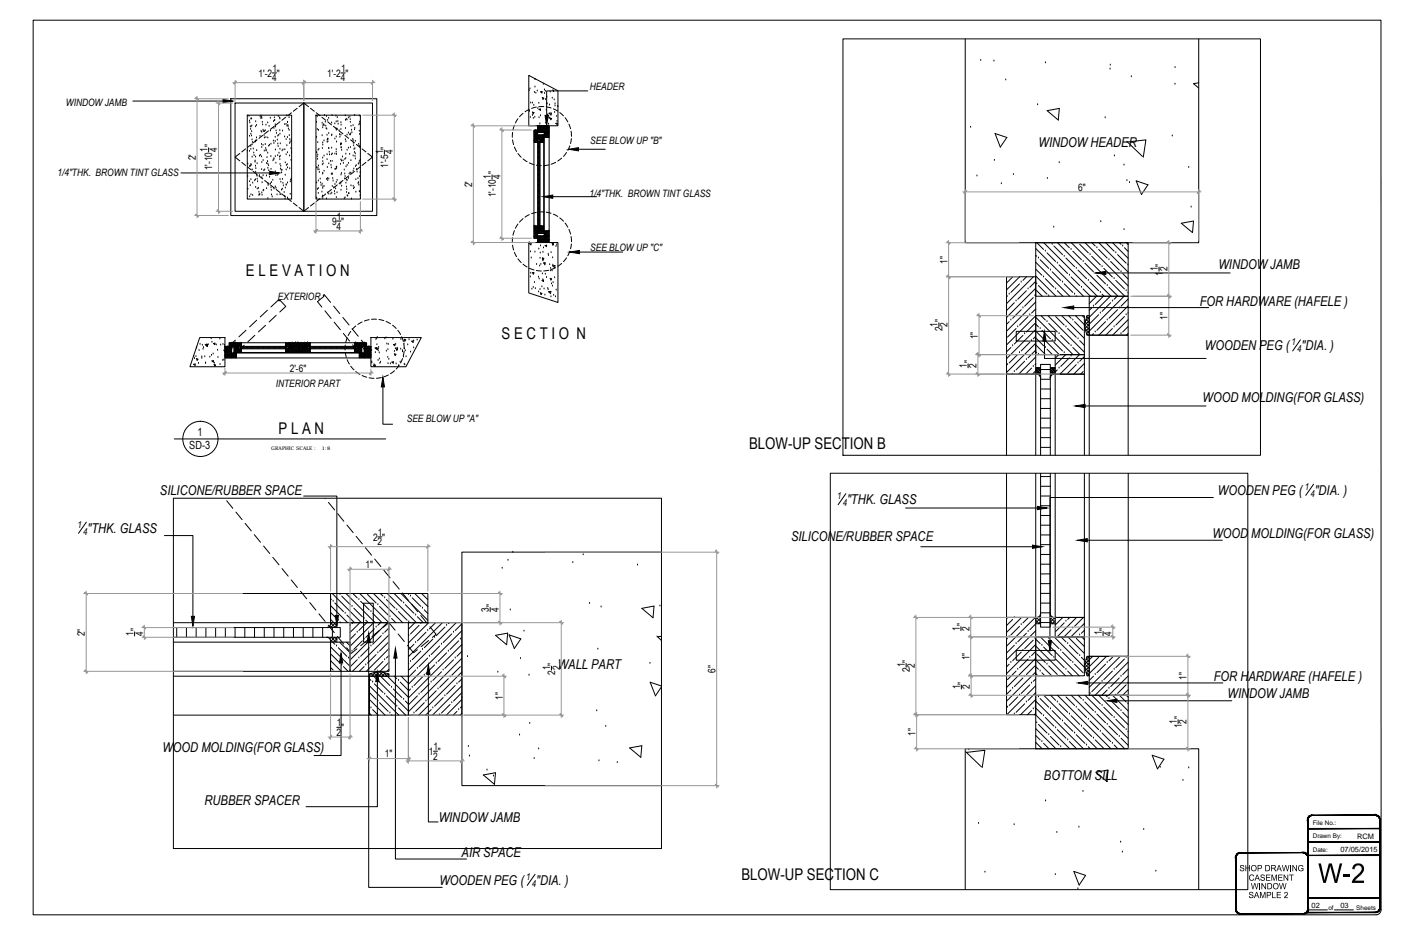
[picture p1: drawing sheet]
<svg xmlns="http://www.w3.org/2000/svg" width="914mm" height="610mm" viewBox="0 0 914 610" stroke-linecap="round" stroke-linejoin="round" font-family="sans-serif">
<defs><g id="words">
<g font-size="10.5">
<text x="161" y="180">E L E V A T I O N</text>
<text x="327" y="221">S E C T I O N</text>
<text x="182" y="284">P L A N</text>
<text x="489" y="293">BLOW-UP SECTION B</text>
<text x="484" y="574">BLOW-UP SECTION C</text>
</g>
<g font-size="8.8">
<text x="678" y="96">WINDOW HEADER</text>
<text x="795" y="175">WINDOW JAMB</text>
<text x="783" y="200">FOR HARDWARE (HAFELE )</text>
<text x="786" y="229">WOODEN PEG (</text>
<text x="849" y="229">&quot;DIA. )</text>
<text x="785" y="262">WOOD MOLDING(FOR GLASS)</text>
<text x="104" y="323">SILICONE/RUBBER SPACE</text>
<text x="795" y="323">WOODEN PEG (</text>
<text x="858" y="323">&quot;DIA. )</text>
<text x="553" y="329">&quot;THK. GLASS</text>
<text x="57" y="348">&quot;THK. GLASS</text>
<text x="516" y="353">SILICONE/RUBBER SPACE</text>
<text x="791" y="351">WOOD MOLDING(FOR GLASS)</text>
<text x="364" y="437">WALL PART</text>
<text x="792" y="445">FOR HARDWARE (HAFELE )</text>
<text x="801" y="456">WINDOW JAMB</text>
<text x="106" y="491">WOOD MOLDING(FOR GLASS)</text>
<text x="681" y="509">BOTTOM SILL</text>
<text x="134" y="525">RUBBER SPACER</text>
<text x="286" y="537">WINDOW JAMB</text>
<text x="301" y="560">AIR SPACE</text>
<text x="287" y="577">WOODEN PEG (</text>
<text x="350" y="577">&quot;DIA. )</text>
</g>
<g font-size="7.3">
<text x="129" y="284">1</text>
<text x="124" y="293">SD-3</text>
</g>
<g font-size="6.6">
<text x="178" y="47">1</text>
<text x="223" y="47">1</text>
<text x="169" y="50">1'-2 &quot;</text>
<text x="178" y="53">4</text>
<text x="214" y="50">1'-2 &quot;</text>
<text x="223" y="53">4</text>
<text x="385" y="59">HEADER</text>
<text x="43" y="69">WINDOW JAMB</text>
<text x="385" y="94">SEE BLOW UP &quot;B&quot;</text>
<text x="135" y="99" transform="rotate(-90 135 99)">1</text>
<text x="142" y="99" transform="rotate(-90 142 99)">4</text>
<text x="250" y="101" transform="rotate(-90 250 101)">1</text>
<text x="256" y="101" transform="rotate(-90 256 101)">4</text>
<text x="128" y="105" transform="rotate(-90 128 105)">2'</text>
<text x="139" y="111" transform="rotate(-90 139 111)">1'-10 &quot;</text>
<text x="253" y="110" transform="rotate(-90 253 110)">1'-5 &quot;</text>
<text x="37" y="115">1/4&quot;THK. BROWN TINT GLASS</text>
<text x="320" y="117" transform="rotate(-90 320 117)">1</text>
<text x="327" y="117" transform="rotate(-90 327 117)">4</text>
<text x="308" y="122" transform="rotate(-90 308 122)">2'</text>
<text x="704" y="124">6&quot;</text>
<text x="324" y="129" transform="rotate(-90 324 129)">1'-10 &quot;</text>
<text x="385" y="129">1/4&quot;THK. BROWN TINT GLASS</text>
<text x="220" y="143">1</text>
<text x="217" y="147">9 &quot;</text>
<text x="220" y="150">4</text>
<text x="385" y="164">SEE BLOW UP &quot;C&quot;</text>
<text x="618" y="172" transform="rotate(-90 618 172)">1&quot;</text>
<text x="756" y="177" transform="rotate(-90 756 177)">1</text>
<text x="759" y="180" transform="rotate(-90 759 180)">1</text>
<text x="759" y="174" transform="rotate(-90 759 174)">&quot;</text>
<text x="762" y="177" transform="rotate(-90 762 177)">2</text>
<text x="181" y="196">EXTERIOR</text>
<text x="762" y="209" transform="rotate(-90 762 209)">1&quot;</text>
<text x="612" y="213" transform="rotate(-90 612 213)">1</text>
<text x="618" y="213" transform="rotate(-90 618 213)">2</text>
<text x="615" y="216" transform="rotate(-90 615 216)">2 &quot;</text>
<text x="638" y="221" transform="rotate(-90 638 221)">1&quot;</text>
<text x="634" y="237" transform="rotate(-90 634 237)">&quot;</text>
<text x="189" y="243">2'-6&quot;</text>
<text x="631" y="240" transform="rotate(-90 631 240)">1</text>
<text x="637" y="240" transform="rotate(-90 637 240)">2</text>
<text x="180" y="253">INTERIOR PART</text>
<text x="265" y="275">SEE BLOW UP &quot;A&quot;</text>
<text x="244" y="353">2 &quot;</text>
<text x="247" y="350">1</text>
<text x="246" y="356">2</text>
<text x="238" y="371">1&quot;</text>
<text x="319" y="399" transform="rotate(-90 319 399)">3</text>
<text x="322" y="396" transform="rotate(-90 322 396)">&quot;</text>
<text x="325" y="399" transform="rotate(-90 325 399)">4</text>
<text x="90" y="412" transform="rotate(-90 90 412)">&quot;</text>
<text x="626" y="412" transform="rotate(-90 626 412)">1</text>
<text x="630" y="409" transform="rotate(-90 630 409)">&quot;</text>
<text x="633" y="412" transform="rotate(-90 633 412)">2</text>
<text x="722" y="412" transform="rotate(-90 722 412)">&quot;</text>
<text x="55" y="415" transform="rotate(-90 55 415)">2&quot;</text>
<text x="87" y="415" transform="rotate(-90 87 415)">1</text>
<text x="93" y="415" transform="rotate(-90 93 415)">4</text>
<text x="719" y="415" transform="rotate(-90 719 415)">1</text>
<text x="725" y="415" transform="rotate(-90 725 415)">4</text>
<text x="633" y="431" transform="rotate(-90 633 431)">1&quot;</text>
<text x="359" y="437" transform="rotate(-90 359 437)">1</text>
<text x="366" y="438" transform="rotate(-90 366 438)">2</text>
<text x="591" y="436" transform="rotate(-90 591 436)">1</text>
<text x="597" y="436" transform="rotate(-90 597 436)">2</text>
<text x="362" y="440" transform="rotate(-90 362 440)">2 &quot;</text>
<text x="467" y="439" transform="rotate(-90 467 439)">6&quot;</text>
<text x="594" y="439" transform="rotate(-90 594 439)">2 &quot;</text>
<text x="775" y="444" transform="rotate(-90 775 444)">1&quot;</text>
<text x="627" y="450" transform="rotate(-90 627 450)">1</text>
<text x="630" y="447" transform="rotate(-90 630 447)">&quot;</text>
<text x="633" y="450" transform="rotate(-90 633 450)">2</text>
<text x="328" y="457" transform="rotate(-90 328 457)">1&quot;</text>
<text x="220" y="474">1</text>
<text x="768" y="472" transform="rotate(-90 768 472)">1</text>
<text x="775" y="472" transform="rotate(-90 775 472)">2</text>
<text x="223" y="477">&quot;</text>
<text x="771" y="475" transform="rotate(-90 771 475)">1 &quot;</text>
<text x="220" y="480">2</text>
<text x="597" y="480" transform="rotate(-90 597 480)">1&quot;</text>
<text x="283" y="489">1</text>
<text x="251" y="494">1&quot;</text>
<text x="280" y="493">1 &quot;</text>
<text x="283" y="496">2</text>
</g>
<g font-size="6.2">
<text x="843" y="225">1</text>
<text x="847" y="230">4</text>
<text x="852" y="320">1</text>
<text x="546" y="326">1</text>
<text x="855" y="324">4</text>
<text x="550" y="330">4</text>
<text x="51" y="344">1</text>
<text x="54" y="349">4</text>
<text x="343" y="574">1</text>
<text x="347" y="579">4</text>
</g>
<g font-size="4.9">
<text x="886" y="547">RCM</text>
<text x="875" y="556">07/05/2015</text>
<text x="856" y="593">02</text>
<text x="875" y="593">03</text>
</g>
<g font-size="4.1">
<text x="857" y="538">File No.:</text>
<text x="857" y="547">Drawn By:</text>
<text x="857" y="556">Date:</text>
<text x="867" y="594">of</text>
<text x="885" y="594">Sheets</text>
</g>
<g font-size="3.3">
<text x="177" y="293">GRAPHIC SCALE :</text>
<text x="210" y="293">1:8</text>
</g>
</g></defs>
<!-- layer: AR-HATCH -->
<g fill="none" stroke="#000" stroke-width=".65">
<path d="M640 39h.1M649 40h.1M345 59h.1M346 58h.1M349 52h.1M349 57h.1M349 51h.1M351 59h.1M353 60h1v1zM355 55h.1M355 59h.1M356 60h.1"/>
<path d="M361 59h.1M361 60h.1M656 52h.1M682 41h.1M725 45h.1M725 43h.1M738 50h.1M767 55h.1M767 44h.1M782 54l-3 1 3 2M162 76h.1M163 79h.1"/>
<path d="M164 78h.1M167 79h.1M170 76h.1M170 77h.1M171 76h.1M171 77h.1M171 80h.1M176 77h.1M179 79h.1M179 77h.1M182 76h.1M183 77h.1"/>
<path d="M183 78h.1M187 76h.1M188 80h.1M189 77h.1M207 80h.1M207 76h.1M212 75h.1M212 80h.1M213 76h.1M214 79h.1M215 77h.1M217 75h.1"/>
<path d="M219 76h.1M219 80h.1M220 77h.1M220 79h.1M225 76h.1M225 78h.1M226 78h.1M227 77h.1M228 76h.1M229 78h.1M229 80h.1M231 75h.1"/>
<path d="M234 76h.1M235 80h.1M338 77l-2 3M341 74l-2 2M345 71l-2 2M346 73h.1M346 77h.1M346 67h.1M347 75h.1M347 67h.1M348 73l1 1h-1zM348 77h.1"/>
<path d="M348 69h.1M349 60h.1M349 77h.1M350 61h.1M350 70l-3 1M351 71h.1M352 67h.1M352 77h.1M352 71h1v1zM353 76h.1M355 70h-3M355 64h-1v1l1-1"/>
<path d="M355 61h.1M356 65h.1M357 70h3M357 72h.1M357 63h.1M357 68h.1M357 75h.1M358 76h.1M358 77h.1M359 77h.1M359 69h.1M359 60h.1"/>
<path d="M359 77h1v1zM360 75l-2-1h2v1M360 64h.1M361 71l3 2M362 65h.1M362 73h.1M362 68h.1M362 69h.1M363 76h.1M364 79h.1M364 69h.1M365 73l3 3"/>
<path d="M369 77l2 3M677 68h.1M683 72l8-1v7zM721 77h.1M161 99h.1M163 89h.1M163 99h.1M163 80h.1M163 83h.1M164 84h.1M164 88h.1M164 97h.1"/>
<path d="M164 96h.1M164 83h.1M164 89h.1M164 86h.1M164 82h.1M165 91h.1M165 94h.1M165 93h.1M165 97h.1M166 100h.1M167 92h.1M167 83h.1"/>
<path d="M167 93h.1M167 90h.1M167 82h.1M168 98h.1M170 89h.1M170 86h.1M171 94h.1M171 86h.1M171 96h.1M171 82h.1M172 85h.1M172 95h.1"/>
<path d="M172 86h.1M172 88h.1M172 99h.1M173 90h.1M173 86h.1M173 94h.1M173 85h.1M173 97h.1M174 90h.1M174 82h.1M174 98h.1M174 99h.1"/>
<path d="M175 80h.1M175 90h.1M175 100h.1M175 95h.1M176 82h.1M176 95h.1M177 85h.1M177 94h.1M178 92h.1M179 84h.1M179 94h.1M180 90h.1"/>
<path d="M180 82h.1M180 92h.1M180 81h.1M180 98h.1M180 83h.1M180 85h.1M180 87h.1M181 91h.1M181 94h.1M181 89h.1M182 96h.1M182 88h.1"/>
<path d="M182 100h.1M183 85h.1M183 88h.1M183 97h.1M183 94h.1M184 98h.1M184 86h.1M185 98h.1M186 89h.1M186 81h.1M186 98h.1M187 81h.1"/>
<path d="M187 91h.1M187 95h.1M187 82h.1M188 90h.1M188 100h.1M188 82h.1M188 83h.1M188 84h.1M189 85h.1M189 88h.1M189 94h.1M189 91h.1"/>
<path d="M189 93h.1M190 97h.1M190 92h.1M190 100h.1M207 90h.1M207 100h.1M207 85h.1M207 93h.1M208 98h.1M208 85h.1M208 97h.1M210 89h.1"/>
<path d="M210 80h.1M210 97h.1M211 83h.1M211 93h.1M211 95h.1M211 82h.1M211 81h.1M211 92h.1M213 82h.1M213 84h.1M213 88h.1M214 93h.1"/>
<path d="M214 91h.1M215 97h.1M215 87h.1M215 99h.1M216 88h.1M216 80h.1M216 97h.1M217 88h.1M219 81h.1M219 91h.1M219 84h.1M219 89h.1"/>
<path d="M219 99h.1M219 98h.1M220 85h.1M220 93h.1M220 84h.1M221 81h.1M221 85h.1M222 88h.1M222 90h.1M222 95h.1M222 94h.1M223 80h.1"/>
<path d="M223 85h.1M223 94h.1M223 96h.1M223 82h.1M223 98h.1M225 91h.1M225 84h.1M226 92h.1M227 88h.1M227 98h.1M227 87h.1M227 97h.1"/>
<path d="M228 88h.1M229 88h.1M229 96h.1M229 87h.1M229 82h.1M229 85h.1M230 87h.1M230 91h.1M230 82h.1M230 92h.1M231 94h.1M231 95h.1"/>
<path d="M231 98h.1M231 99h.1M231 85h.1M232 84h.1M232 97h.1M232 92h.1M234 94h.1M234 82h.1M234 86h.1M234 95h.1M235 88h.1M235 81h.1"/>
<path d="M235 96h.1M335 86l-1 4M335 91v3M336 82l-1 3M336 96l1 3M349 92l2-3 2 2-1 1M349 92h.1M349 86v1M349 86h.1M349 89h.1M349 88h.1M349 91h.1"/>
<path d="M349 93h.1M349 85h.1M349 87v1M349 87h.1M349 89v1M349 91v1M350 91h.1M350 85l-1 1M350 85h.1M350 88h-1M350 87h.1M350 90h-1"/>
<path d="M350 90h.1M350 92h-1M350 92h.1M350 86l-1 1M350 86h.1M350 88v1M350 88h.1M350 90v1M351 90h.1M351 92l-1 1M351 92h.1M351 90l1 1"/>
<path d="M351 87h-1M351 86h.1M351 89h-1M351 93h.1M351 91l-2 2M351 91h-1M351 84l3 2M351 83l4 3M351 84v1M351 83h.1M351 88l-2 2M351 87l-2 2"/>
<path d="M351 86l-2 2M351 87v1M351 85l-1 1M351 88l3 3M351 91h.1M351 89h.1M351 85h.1M351 82l1 1M351 86h1M351 83l1 1M351 88h1M351 89l1 1"/>
<path d="M352 85h.1M352 82l4 4M352 83h.1M352 91h.1M352 85v1M352 91l-1-1-2 3M352 89h.1M352 83v1M352 88l3 3M352 86h.1M352 89h1M352 84h.1"/>
<path d="M352 82h.1M352 90h.1M352 84l1 1M352 81h.1M352 82l1 1M352 90l1 1M352 88l1 1M353 86l-2-1-2 2M353 84h.1M353 82l4 4-2 2M353 92l-1 1M353 86h.1"/>
<path d="M353 92h.1M353 90h.1M353 84v1M353 90h1M353 88l2 2M353 85h.1M353 83h.1M353 91h.1M353 85l1 1M353 82l1 1M353 89h.1M353 91l-1 1"/>
<path d="M353 83l1 1M353 89l1 1M354 88h.1M354 85h.1M354 91l-1 1M354 83h.1M354 91h.1M354 85v1M354 82l4 4M354 91l-1 2M354 83h1M354 86h.1"/>
<path d="M354 89h1M354 88l1 1M354 84h.1M354 92l-1 1M354 92h.1M354 90h.1M354 84l1 1M354 82l1 1M354 90h1M355 86h.1M355 88h.1M355 84h.1"/>
<path d="M355 93h.1M355 91l-1 1M355 92l-1 1M355 82l3 4M355 84h1M355 85h.1M355 86v1M355 83h.1M355 85l1 1M355 87v1M355 83l1 1M355 82h1"/>
<path d="M356 87h.1M356 90h-1M356 89h.1M356 85h.1M356 86l-1 1M356 83h.1M356 85h1M356 88l-1 1M356 83h1M356 82l2 3M356 88h.1M356 86h.1"/>
<path d="M356 80h.1M356 84h.1M356 86v1M356 84l1 1M357 89h-1M357 82v1M357 88h.1M357 86h.1M357 83h.1M357 86v1M357 87l-1 1M357 84h1"/>
<path d="M357 87h.1M357 89v1M357 82l1 1M357 89h.1M357 85h.1M357 85l1 1M358 88h-1M358 83v1M358 87h.1M358 82h.1M358 90h.1M358 84h.1"/>
<path d="M358 85h.1M358 81h.1M358 86l-3 3M358 88l-1 1M358 83h.1M358 88h.1M358 86h.1M358 88l-1 2M358 87l-2 3M358 89h.1M363 80h1v1zM370 100l-2 2"/>
<path d="M371 81l1 3M372 95l-1 3M373 86v3M373 90l-1 4M633 83h.1M657 90l-4 6-4-9 8 3M735 92l11 10M736 93l12-2-2 12M765 89h.1M162 115h.1M162 107h.1M163 109h.1"/>
<path d="M163 119h.1M163 108h.1M164 107h.1M164 117h.1M164 108h.1M165 103h.1M165 111h.1M165 119h.1M166 102h.1M166 118h.1M166 106h.1M167 105h.1"/>
<path d="M167 108h.1M167 117h.1M167 103h.1M167 112h.1M167 110h.1M168 114h.1M168 115h.1M168 107h.1M168 117h.1M168 119h.1M169 115h.1M169 102h.1"/>
<path d="M170 101h.1M171 102h.1M171 111h.1M171 106h.1M171 116h.1M171 119h.1M172 105h.1M172 115h.1M172 111h.1M173 111h.1M174 115h.1M174 107h.1"/>
<path d="M174 103h.1M175 105h.1M175 107h.1M175 110h.1M175 120h.1M175 108h.1M175 111h.1M176 114h.1M176 116h.1M177 120h.1M177 102h.1M177 111h.1"/>
<path d="M177 119h.1M178 118h.1M178 105h.1M179 104h.1M179 113h.1M180 102h.1M180 112h.1M180 115h.1M180 106h.1M181 114h.1M181 102h.1M182 103h.1"/>
<path d="M183 104h.1M183 107h.1M183 117h.1M183 102h.1M183 110h.1M183 109h.1M183 119h.1M184 111h.1M184 113h.1M184 117h.1M185 120h.1M186 114h.1"/>
<path d="M186 106h.1M187 101h.1M187 111h.1M187 108h.1M187 107h.1M188 110h.1M188 119h.1M189 102h.1M189 110h.1M189 119h.1M190 118h.1M190 105h.1"/>
<path d="M190 117h.1M207 109h.1M207 119h.1M207 102h.1M207 104h.1M207 101h.1M207 110h.1M207 111h.1M208 118h.1M208 108h.1M208 111h.1M208 113h.1"/>
<path d="M209 117h.1M209 119h.1M210 108h.1M211 114h.1M211 103h.1M211 105h.1M211 113h.1M211 107h.1M212 102h.1M212 112h.1M213 117h.1M213 104h.1"/>
<path d="M214 101h.1M214 109h.1M214 117h.1M214 118h.1M215 107h.1M215 117h.1M215 101h.1M216 105h.1M216 108h.1M216 110h.1M216 114h.1M216 101h.1"/>
<path d="M217 113h.1M217 105h.1M217 114h.1M217 100h.1M217 116h.1M217 118h.1M219 101h.1M219 111h.1M219 109h.1M219 119h.1M220 101h.1M220 110h.1"/>
<path d="M220 109h.1M220 118h.1M222 107h.1M222 120h.1M223 104h.1M223 114h.1M223 113h.1M223 105h.1M224 102h.1M224 105h.1M224 107h.1M225 111h.1"/>
<path d="M225 117h.1M225 114h.1M225 104h.1M225 115h.1M226 103h.1M226 101h.1M226 120h.1M226 109h.1M226 117h.1M227 108h.1M227 118h.1M227 107h.1"/>
<path d="M227 116h.1M228 114h.1M228 101h.1M228 113h.1M229 113h.1M229 105h.1M230 102h.1M231 112h.1M231 110h.1M232 102h.1M232 100h.1M232 104h.1"/>
<path d="M232 109h.1M232 117h.1M233 108h.1M233 111h.1M233 112h.1M234 117h.1M234 120h.1M234 107h.1M234 119h.1M234 105h.1M235 115h.1M235 113h.1"/>
<path d="M235 105h.1M338 100l2 3M341 104l3 2M345 106l4 1M350 108h3M358 108h-3M363 106l-3 1M367 103l-3 2M638 115h.1M649 105h.1M654 120h.1M661 114h.1"/>
<path d="M684 116h.1M691 106h.1M727 102h.1M734 108h.1M736 118h.1M737 119h.1M742 118l7 3-4 6zM776 109h.1M162 124h.1M163 128h.1M163 121h.1M164 127h.1"/>
<path d="M165 128h.1M167 122h.1M168 123h.1M169 123h.1M169 125h.1M169 128h.1M169 127h.1M170 127h.1M171 126h.1M171 127h.1M172 125h.1M172 124h.1"/>
<path d="M174 123h.1M175 130h.1M175 121h.1M176 120h.1M177 123h.1M177 124h.1M177 127h.1M178 129h.1M179 123h.1M180 122h.1M180 123h.1M181 127h.1"/>
<path d="M183 127h.1M184 124h.1M184 123h.1M185 121h.1M185 126h.1M186 128h.1M186 130h.1M186 123h.1M187 121h.1M188 129h.1M189 127h.1M207 129h.1"/>
<path d="M207 124h.1M208 126h.1M208 123h.1M210 121h.1M210 125h.1M210 120h.1M210 128h.1M211 130h.1M211 123h.1M211 122h.1M212 122h.1M213 130h.1"/>
<path d="M214 126h.1M215 127h.1M216 127h.1M217 126h.1M217 122h.1M218 122h.1M218 125h.1M218 127h.1M219 120h.1M219 123h.1M220 129h.1M220 126h.1"/>
<path d="M223 124h.1M223 122h.1M225 130h.1M225 129h.1M226 126h.1M226 122h.1M226 124h.1M227 128h.1M227 126h.1M228 126h.1M229 121h.1M229 130h.1"/>
<path d="M231 122h.1M231 123h.1M232 125h.1M234 121h.1M235 125h.1M235 128h.1M350 139h-3M355 138h-3M357 138l3 1M361 140l3 1M777 135h.1M335 155l-1 3"/>
<path d="M335 160v3M336 150l-1 4M338 146l-2 3M341 143l-2 2M345 158h.1M345 140l-2 2M346 160l-1-1 2-1v2M349 155h.1M349 148h.1M349 149h.1M349 151v1M349 151h.1"/>
<path d="M349 154h.1M349 153h.1M349 156h.1M349 150v1M349 150h.1M349 152v1M349 152h.1M349 154v1M350 154h.1M350 148l-1 1M350 156l1-2 4 4M350 148h.1"/>
<path d="M350 150l-1 1M350 150h.1M350 153h-1M350 152h.1M350 155h-1M350 149l-1 1M350 149h.1M350 151v1M350 151h.1M350 153v1M351 153h.1M351 155l-1 1"/>
<path d="M351 155h.1M351 149l-1 1M351 149h.1M351 148l-2 2M351 155l3 3M351 158h.1M351 157l2 1M351 157v1M351 155v1M351 149v1M351 153l-2 3M351 152l-2 2"/>
<path d="M351 150l-2 2M351 149l-2 2M351 154h-1M351 150v1M351 148l-1 1M351 152h.1M351 150l2 2M351 156h.1M351 151h1M351 154h.1M351 156l1 1M351 152h-1"/>
<path d="M351 154l1 1M351 149l3 3M351 150h.1M351 152h1M352 156h.1M352 154l4 4M352 158h.1M352 150v1M352 151h.1M352 157h.1M352 149h.1M352 152h1"/>
<path d="M352 155h.1M352 157l1 1M352 154h.1M352 149l1 1M352 152l-1-1-2 2M352 155l1 1M352 149l3 3M352 151l1 1M353 148h-1M353 154h.1M353 154l4 4M353 157h.1"/>
<path d="M353 155h.1M353 150h.1M353 149v1M353 158h.1M353 156h.1M353 150l1 1M353 156l1 1M353 148l-1 1M353 148h.1M353 152h.1M353 154l1 1M353 152h1"/>
<path d="M353 149l2 2M354 156h.1M354 158h.1M354 150v1M354 148h-1M354 149h-1M354 154l4 4M354 148h.1M354 151h.1M354 157h.1M354 151l1 1M354 155h.1"/>
<path d="M354 157l1 1M354 149l1 1M354 148l-1 1M354 155l1 1M354 154h1M354 149h.1M355 156h.1M355 151h.1M355 149h.1M355 154h.1M355 157h.1M355 148h-1"/>
<path d="M355 148l-1 1M355 154l3 3M355 154l1 1M355 158h.1M355 156l1 1M356 151h-1M356 157h.1M356 152l-1 1M356 152h.1M356 155h.1M356 158h.1M356 156h1"/>
<path d="M356 151l-1 1M356 154l2 2M356 153l-1 1M356 153h.1M356 157l1 1M356 155l1 1M357 151l-1 1M357 151l-2 1M357 151h.1M357 156h.1M357 154h-1M357 153h.1"/>
<path d="M357 154h.1M357 156l1 1M357 154l1 1M357 158h.1M357 152l-1 1M357 152h.1M357 158h1M358 157h.1M358 153h-1M358 154h.1M358 151l-3 2M358 152h.1"/>
<path d="M358 155h.1M358 157v1M358 155v1M358 151l-1 1M358 151h.1M358 153v1M358 153h.1M358 152l-1 2M358 151l-2 3M360 159h1v1zM361 160h.1M363 160h.1"/>
<path d="M365 142l3 2M369 146l2 2M371 150l1 3M373 154v4M373 159l-1 3M677 158l4 5M681 158l35 35M687 159h.1M688 148h.1M690 158l35 35M695 158l3 4M699 158l35 35"/>
<path d="M705 159l5 6M708 158l28 29M713 158l2 3M717 158l19 20M718 145h.1M722 158l5 6M726 158l10 11M731 158l1 1M734 150h.1M735 158l1 2M771 146l8-2-1 8zM336 165l1 3"/>
<path d="M338 169l2 2M341 172l3 2M345 175l4 1M346 164h.1M346 178h.1M347 168h.1M348 178h1l-1 1zM348 178h.1M349 165h.1M350 177h3M350 173h.1M352 163h.1"/>
<path d="M352 174h.1M352 169h.1M353 165h.1M353 160h.1M353 173h.1M354 179h.1M354 168l1 1h-1zM354 170h.1M354 165h.1M355 162h.1M355 172l1-1v1zM356 173h.1"/>
<path d="M356 160h1v1zM356 179h.1M358 166h.1M358 167h.1M358 176l-3 1M359 173h.1M359 177h.1M359 175h.1M360 165h.1M360 177h.1M361 173h1v2zM361 168h.1"/>
<path d="M361 173h.1M363 175l-3 1M363 161h.1M367 172l-3 2M370 168l-2 3M372 164l-1 3M676 171l22 22M676 162l31 31M676 176l4 4M676 167h1M678 168h.1M679 170l6 5"/>
<path d="M682 164h.1M683 165l6 6M686 176h.1M687 177l5 6M688 161l5 5M690 172h.1M691 173l6 6M695 167h.1M696 168l5 6M698 180h.1M699 163h.1M700 164l6 6"/>
<path d="M702 175h.1M704 176l5 6M707 171h.1M708 172l6 5M711 166h.1M713 167l5 6M715 179h.1M716 162h.1M716 180l6 5M717 163l6 5M719 174h.1M720 175l6 6"/>
<path d="M724 170h.1M725 171l6 5M728 165h.1M729 166l6 6M732 177h.1M733 161h.1M733 179l3 3M734 162l2 2M736 173h.1M346 181h.1M347 189h.1M348 188h.1"/>
<path d="M349 184h.1M349 188h.1M351 181h.1M352 191h.1M352 182h.1M352 189h.1M353 191h1l-1 1zM354 187h.1M354 183h1v1zM354 183h.1M355 189h.1M356 193h.1"/>
<path d="M357 181h.1M358 188h.1M358 189h.1M359 182h1v1zM359 192l-1-2h2l-1 2M360 194h.1M360 185h.1M361 187h.1M361 184h.1M361 193h.1M362 181h.1M363 194h.1"/>
<path d="M363 189h.1M658 193l-1 1M659 192h.1M661 181l-4 4M662 198l-5 5M663 196h.1M665 185l-5 6M665 181l-8 8M667 184h.1M670 190l-6 5M670 181l-2 2M671 189h.1"/>
<path d="M674 194l-5 6M674 181l-17 17M676 193h.1M676 189l4 4M676 180l13 13M676 197l-19 19M676 188l-19 19M676 184l-4 4M677 185h.1M678 186l5 6M681 181h.1M682 182l6 6"/>
<path d="M685 193h.1M689 189h.1M690 190l4 3M693 184h.1M695 185l5 6M699 181l6 5M701 192h.1M702 193h1M706 188h.1M707 189l5 4M710 183h.1M711 193v1"/>
<path d="M711 184l6 6M714 200h.1M716 193l-5 5M718 191h.1M719 192l2 1M720 193l-5 6M723 186h.1M724 188l5 5M725 193l-14 14M725 198l-6 5M726 196h.1M727 182h.1"/>
<path d="M728 183l6 6M729 193l-2 2M734 193l-23 23M735 190h.1M736 191h.1M736 200l-19 19M736 195l-4 5M229 216l-2 3M232 213l-2 2M236 210l-2 2M241 209l-3 1M246 208h-4"/>
<path d="M247 209h4M252 210l3 1M256 212l3 2M260 216l1 2M262 220l1 3M659 210l-2 2M660 209h.1M663 214l-5 6M664 213h.1M667 202l-6 6M668 201h.1M668 219l-6 6"/>
<path d="M669 218h.1M671 207l-6 5M672 205h.1M676 211l-6 6M676 215l-19 19M676 206l-19 19M676 220l-2 1M676 202l-3 2M676 216l15 15M676 207l24 24M676 212l2 1M679 214h.1"/>
<path d="M679 206l3 3M680 216l6 5M683 210h.1M684 206l24 24M685 211l5 6M689 207l6 5M691 218h.1M692 219l6 6M693 206l15 15M696 213h.1M697 214l5 6M697 206l2 2"/>
<path d="M700 209h.1M701 210l6 6M702 206l6 6M706 206l2 1M713 201l-2 2M714 218l-1 1M715 217h.1M717 205l-6 6M718 204h.1M722 210l-6 6M723 209h.1M726 214l-4 5"/>
<path d="M727 213h.1M729 202l-5 6M731 201h.1M732 218h.1M734 207l-6 5M735 205h.1M736 218l-1 1M736 209l-10 10M736 213l-3 4M736 204h.1M126 238h1v1zM126 233h.1"/>
<path d="M127 234h.1M128 233h.1M128 234h1v1zM128 226v1M130 237h.1M130 229h.1M131 225h.1M132 233h.1M132 234h.1M132 225h.1M133 228h.1M133 227h.1"/>
<path d="M134 233h.1M134 237h.1M135 225h1l-1 1zM135 226l-1-1h2l-1 1M136 225h.1M137 233h.1M138 221h.1M138 232h.1M138 236l1-1v1zM138 223h.1M139 231h.1M139 224h1v1z"/>
<path d="M140 238h1l-1 1zM140 237h.1M141 225h.1M142 229h.1M142 233h.1M144 221h.1M144 238h.1M144 225h.1M145 235h.1M146 225h.1M146 235h.1M146 226h.1"/>
<path d="M147 229l-1-1 1 2v-1M147 233h.1M147 227h.1M147 229h.1M147 231v1M147 226v1M147 231h.1M147 233v1M148 233h.1M148 228h-1M148 227h.1M148 230h-1"/>
<path d="M148 230h.1M148 232h-1M148 226l-1 1M148 232h.1M148 228l-1 1M148 228h.1M148 230v1M148 232v1M148 226l-1 2M149 226h.1M149 229h-1M149 229h.1"/>
<path d="M149 231h-1M149 231h.1M149 233l-1 1M149 233h.1M149 227l-1 1M149 227h.1M149 229l-1 1M149 231v1M149 233v1M150 226l-3 3M150 226h.1M150 225l1 1"/>
<path d="M150 224l2 2M150 225h.1M150 224v1M150 233h.1M150 228h-1M150 228h.1M150 230l-1 1M150 230h.1M150 232l-1 1M150 232h.1M150 226l-1 1M150 224h1"/>
<path d="M150 228l-1 1M150 230v1M150 232v1M151 232h.1M151 227h-1M151 226l-4 4M151 224l2 2M151 227h.1M151 229l-1 1M151 229h.1M151 224h.1M151 231l-1 1"/>
<path d="M151 231h.1M151 233l-1 1M151 225h1M151 233h.1M151 227l-1 1M151 233l1 1M151 232l2 2M151 231l3 3M151 233h1M151 231v1M151 227l-4 4M151 228l-4 4"/>
<path d="M151 229l-4 4M151 230l-3 4M151 231l-2 3M151 232l-1 2M151 233v1M151 226h.1M151 228v1M151 230h.1M151 230l1 1M152 232v1M152 224v1M152 230l2 3"/>
<path d="M152 224l2 2M152 233h.1M152 225h.1M152 231h.1M152 233v1M152 226h.1M152 231l1 1M152 224h1M152 230v1M153 231h.1M153 233v1M153 225v1"/>
<path d="M153 227h.1M153 229h.1M153 230l1 2M153 224l2 2-2 2M153 232h.1M153 224h.1M153 232l1 1M153 224l1 1M153 227v1M153 226h.1M153 230h.1M153 230l1 1"/>
<path d="M153 226v1M154 232h.1M154 224h.1M154 229h.1M154 226h.1M154 224v1M154 228l-1 1M154 233h.1M154 225h.1M154 228h.1M154 230v1M154 226l-1 1"/>
<path d="M154 224l2 2M154 231h.1M154 230h.1M154 233v1M154 225l1 1M154 226v1M155 225h.1M155 228h.1M155 224h.1M155 226h.1M155 225v1M155 227l-1 1"/>
<path d="M155 227h.1M155 229l-1 1M155 229h.1M155 224l3 2M155 224l1 1M156 226h.1M156 227h.1M156 230h-1M156 230h.1M156 226l-1 1M156 224h.1M156 228l-3 2"/>
<path d="M156 228l-1 1M156 229l1 1M156 228l2 1M156 228v1M156 226l-3 4M156 229l-1 1M156 229h.1M156 225h.1M156 225l1 1M156 224l2 1M156 228h1M157 225h.1"/>
<path d="M157 224h.1M157 228h1M157 228h.1M157 228l1 1M157 230h.1M157 224h1M157 230h1M186 229l1 1M186 228l2 2M186 226h1M186 225l2 1M186 230h1"/>
<path d="M186 229h1M186 225l1 1M187 224h.1M187 224l2 2M187 228h.1M187 230h.1M187 224v1M187 226h.1M187 228l1 1M187 229h.1M187 224h1M187 230h1"/>
<path d="M188 225h.1M188 225v1M188 224l2 2-2 2M188 229h.1M188 225h1M188 226h.1M188 224h.1M188 227h.1M188 229v1M189 229h.1M189 224h.1M189 224v1"/>
<path d="M189 226l-1 1M189 224l2 2-3 3M189 228h-1M189 228h.1M189 226h.1M189 230h.1M189 226h1M189 226v1M189 224h1M189 228v1M190 228h.1M190 225h.1"/>
<path d="M190 225v1M190 227h-1M190 224l2 2M190 227h.1M190 229l-1 1M190 229h.1M190 224h.1M190 225h1M190 227v1M191 226h-1M191 224h.1M191 227h.1"/>
<path d="M191 226h.1M191 229l-1 1M191 229h.1M191 224l1 1M191 228l-1 1M191 224l2 2-4 4M191 228h.1M191 225h.1M191 230h.1M191 226h1M191 226v1M192 226h.1"/>
<path d="M192 228l-1 1M192 224h.1M192 228h.1M192 225h.1M192 225l1 1M192 227l-1 1M192 227h.1M192 229l-1 1M192 226l-4 4M192 224l3 2M192 229h.1M192 224l1 1"/>
<path d="M193 227l-1 1M193 227h.1M193 226h.1M193 230h-1M193 226l-1 1M193 229h.1M193 224h.1M193 224l1 1M193 228l-1 1M193 228h.1M193 225h.1M193 224l3 2"/>
<path d="M193 230h.1M193 225l1 1M194 226l-1 1M194 226h.1M194 229h-1M194 228h.1M194 225h.1M194 224h.1M194 225l1 1M194 227l-1 1M194 227h.1M194 229v1"/>
<path d="M194 229h.1M194 224l3 2M194 226l-4 4M195 224v1M195 228h-1M195 227h.1M195 226h.1M195 230h-1M195 230h.1M195 226l-1 1M195 224h1M195 228v1"/>
<path d="M195 224h.1M195 228h.1M195 225h.1M196 225v1M196 224l2 2M196 226l-4 4M196 227h-1M196 226h.1M196 229h-1M196 229h.1M196 225h.1M196 225h1"/>
<path d="M196 224h.1M196 227v1M196 227h.1M196 229v1M197 224v1M197 226l-4 4M197 224l2 2-4 4M197 228h-1M197 228h.1M197 226h.1M197 230h.1M197 226l-1 1"/>
<path d="M197 224h1M197 228v1M197 225h.1M198 225v1M198 227h-1M198 224l2 2M198 226l-4 4M198 227h.1M198 229l-1 1M198 229h.1M198 224h.1M198 225h1"/>
<path d="M198 227v1M198 226h.1M198 229v1M199 229h.1M199 224h.1M199 224v1M199 228l-1 1M199 224l2 2M199 228h.1M199 225h.1M199 230h.1M199 226h1"/>
<path d="M199 226v1M199 226h.1M199 228v1M199 224h1M200 228h.1M200 225h.1M200 225v1M200 227l-1 1M200 227h.1M200 229l-1 1M200 224l2 2M200 226l-4 4"/>
<path d="M200 229h.1M200 224h.1M200 224l1 1M200 227v1M201 227h.1M201 226h.1M201 230h-1M201 229h.1M201 224h.1M201 226l-1 1M201 226l-4 4M201 228l-3 2"/>
<path d="M201 229l-2 1M201 230h.1M201 228l-1 1M201 229l1 1M201 228l1 1M201 228v1M201 224l1 1M201 225h.1M201 228h1M201 225l1 1M202 229v1M202 225h.1"/>
<path d="M202 224h.1M202 228h.1M202 229h.1M202 230h.1M225 225v3M225 230l1 3M227 221l-1 3M227 235l1 3M229 239l2 2M231 228l2 2 1-1M231 226h1M231 225l2 1"/>
<path d="M231 224h.1M231 229l1 1M231 230h1M231 225l1 1M231 229h1M231 224l3 2-1 1M232 228h.1M232 224h.1M232 224v1M232 226h.1M232 228l1 1M232 230h.1"/>
<path d="M232 224l1 1M232 230h1M233 225h.1M233 224l2 2M233 225v1M233 229h.1M233 226h.1M233 228h.1M233 224h1M233 225l1 1M233 227h.1M234 227h.1"/>
<path d="M234 224h.1M234 229h.1M234 224l2 2M234 224v1M234 228h-1M234 226h.1M234 230h.1M234 226v1M234 224h1M234 228v1M235 233v1M235 232l1 2"/>
<path d="M235 231l2 3M235 232h.1M235 231h.1M235 233h.1M235 225h.1M235 228h.1M235 225l1 1M235 230l3 3M235 224l2 2M235 226l-2 2M235 231l1 1M235 227h-1"/>
<path d="M235 226h.1M235 229h-1M235 229h.1M235 233h1M235 225h1M235 224h1M236 231h.1M236 227l-1 1M236 227h.1M236 229l-1 1M236 232h.1M236 224h.1"/>
<path d="M236 229h.1M236 232l1 1M236 224l1 1M236 224l2 2M236 226l-3 3M236 228h-1M236 230h.1M236 227l-3 3M236 228l-2 2M236 226v1M236 233h.1M236 226h.1"/>
<path d="M236 234h.1M236 226h1M236 231l1 1M237 224h.1M237 230v1M237 233h.1M237 225h.1M237 231h.1M237 233l1 1M237 225l1 1M237 231h1M237 230l1 1"/>
<path d="M237 224l2 2M237 232h.1M237 225h1M238 230h.1M238 224h.1M238 227h.1M238 226h.1M238 229h.1M238 231h.1M238 234h.1M238 224l1 1M238 233h.1"/>
<path d="M238 228h.1M238 226v1M238 225h.1M238 230v1M238 232h-1M238 226h1M239 232h.1M239 226l-1 1M239 226h.1M239 228l-1 1M239 224h.1M239 228h.1"/>
<path d="M239 225h.1M239 231h-1M239 230h.1M239 233h-1M239 227l-1 1M239 227h.1M239 229v1M239 226l-1 2M239 229h.1M239 231v1M240 231h.1M240 233l-1 1"/>
<path d="M240 233h.1M240 227l-1 1M240 227h.1M240 230h-1M240 226l-1 1M240 229h.1M240 232h-1M240 234h.1M240 228v1M240 228h.1M240 230v1M240 226l-2 3"/>
<path d="M241 230h.1M241 232l-1 1M241 232h.1M241 226l-1 1M241 226h.1M241 229h-1M241 228h.1M241 231h-1M241 231h.1M241 233h-1M241 233h.1M241 227v1"/>
<path d="M241 227h.1M241 229v1M242 229h.1M242 231l-1 1M242 226l-4 4M242 231h.1M242 233l-1 1M242 233h.1M242 228h-1M242 227h.1M242 230h-1M242 232h.1"/>
<path d="M242 228l-4 4-2-2M242 227l-4 4M242 229l-4 4M242 230l-3 4M242 231l-2 3M242 232l-1 2M242 233v1M242 226v1M242 228v1M242 232h-1M243 229h.1M243 236h.1"/>
<path d="M243 237h.1M244 239l1-1v1zM244 238h.1M245 239h.1M245 227h1v1zM245 230h.1M245 222h.1M246 221h.1M246 227h1l-1 1zM246 225h.1M246 220h.1M247 235h.1"/>
<path d="M247 229h.1M247 227h.1M248 230h.1M248 234h.1M248 237h.1M248 236h.1M251 221h.1M252 221h.1M252 229h.1M252 225h.1M253 233h.1M253 228h.1"/>
<path d="M253 237h.1M253 225h.1M254 235h.1M255 238h.1M256 236h1v1zM256 221h.1M257 225h1v1zM257 229h.1M257 231h1v1zM258 225h.1M259 238h.1M259 229h.1"/>
<path d="M259 228l-1-1h2l-1 1M260 239h.1M261 238l-2 3M261 236h.1M262 228h.1M262 222h.1M263 229h.1M263 230h.1M263 234l-2 3M263 233h.1M264 224v4M264 225h.1"/>
<path d="M264 223h.1M264 229l-1 3M264 238h.1M264 221l1 1-1 1zM265 229h.1M265 233h.1M266 225h.1M267 222h.1M268 230h.1M269 223h1zM270 227h.1M270 223h.1"/>
<path d="M272 222h.1M658 238h.1M660 227l-3 3M661 226h.1M664 231l-5 6M665 230h.1M669 236l-6 5M670 235h.1M672 223l-5 6M673 222h.1M674 239h.1M676 233l-11 11"/>
<path d="M676 229l-5 5M676 224l-19 19M676 238h.1M676 225l6 6M676 230h1M676 221l5 5M678 231h.1M682 227h.1M683 228l4 3M687 222h.1M688 223l5 6M691 231l-2 3"/>
<path d="M695 230h.1M696 231l-7 7M696 231h.1M698 234l-6 5M699 232h.1M699 226h.1M700 227l5 4M702 238l-5 6M704 237h.1M704 221h.1M705 231l-13 13M705 222l3 3"/>
<path d="M708 233l-3 3M708 237l-7 7M232 242l3 2M236 245l3 1M241 247h3M249 246l-3 1M253 245l-2 1M257 242l-2 2M661 244h-1M662 242h.1M673 240l-4 4M676 242l-2 2"/>
<path d="M690 241l-1 2M691 240h.1M707 242l-2 2M328 371h.1M332 366h.1M335 360h.1M374 367h.1M381 362h.1M416 369h.1M216 395l11 11M216 400l4 4M216 391h.1"/>
<path d="M217 387l19 19M217 392h.1M219 394l5 5M222 388h.1M223 389l6 6M226 387l19 19M230 396h.1M230 387l3 3M231 397l5 6M234 391h.1M235 387l19 19M235 392l6 6"/>
<path d="M240 388l5 6M242 399h.1M244 387l19 19M247 395h.1M248 396l5 5M248 387l2 2M251 390h.1M252 391l6 6M253 387l19 19M257 387l5 5M259 398h.1M260 399l6 6"/>
<path d="M262 387l17 18M263 394h.1M265 395l5 5M266 387l1 1M268 389h.1M269 390l6 6M271 387l8 9M275 387l4 4M276 397h.1M277 398l2 2M333 398h.1M385 394h.1"/>
<path d="M392 396h.1M419 397l8-1-1 7zM431 396h.1M216 404l2 2M217 419l2 2M221 405h.1M222 419l6 7M222 406h.1M225 400h.1M226 419l2 2M226 401l5 5M229 408h.1"/>
<path d="M230 406v1M232 414l-4 3M233 413h.1M235 406l-7 7M236 418l-5 6M238 404h.1M238 417h.1M239 405l1 1M239 406l-5 5M243 400l6 6M244 406l-16 16M244 410l-5 6"/>
<path d="M245 409h.1M248 406l-1 2M249 415l-6 6M250 414h.1M253 406l-25 25M253 419l-5 6M254 414l-24 24M254 410l-3 3M254 403h.1M256 404l2 2M267 415h.1M267 406h.1"/>
<path d="M271 406l-4 5M271 419h.1M271 401h.1M272 403l4 3M274 408l-6 6M275 407h.1M278 413l-6 5M279 411h.1M280 406l-13 14M283 417l-6 6M284 416h.1M284 406l-4 4"/>
<path d="M289 406l-22 23M290 409l-5 6M291 408h.1M293 406v1M295 414l-6 5M296 413h.1M298 406l-31 32M299 418l-5 6M300 417h.1M301 412l-34 35M301 407l-4 4M323 415l8-2v8z"/>
<path d="M332 414l8 3-4 6zM342 412h.1M429 415l3 3M432 415l-3 1M658 417h-1M658 403l-1 1M659 416h.1M661 404l-4 4M662 403h.1M665 409l-5 5M667 408h.1M667 403l-10 10"/>
<path d="M670 413l-6 6M671 412h.1M671 403l-3 4M674 418l-5 5M676 417h.1M676 403l-19 19M676 412l-19 19M676 407l-4 4M676 417l3 3M679 416l25 25M685 417h.1M686 418l5 5"/>
<path d="M688 416l20 19M689 403h.1M693 416l3 3M694 403l-5 5M695 407l-6 5M696 405h.1M697 416l11 10M698 403l-1 1M699 411l-5 5M700 410h.1M702 417l6 5M703 403l-13 13"/>
<path d="M704 416h-1M705 414h.1M706 416l2 1M707 403l-6 6M708 407l-9 9M708 411l-2 2M216 431l7 7M216 422l12 13M216 436l1 1M216 427l6 6M220 422h.1M221 423l5 5"/>
<path d="M223 434h.1M224 435l3 3M228 429h.1M229 426h-1M230 425h.1M233 431l-5 4M234 429h.1M238 435l-3 3M239 434h.1M241 423l-6 5M242 422h.1M245 427l-5 6"/>
<path d="M247 426h.1M250 432l-6 5M251 431h.1M254 423l-15 15M254 428l-2 1M254 432l-6 6M254 437l-1 1M267 433h.1M268 432h.1M270 421l-3 3M271 437l-4 5M272 436h.1"/>
<path d="M275 425l-6 6M276 424h.1M279 429l-5 6M280 428h.1M284 434l-6 6M285 433h.1M287 422l-6 5M288 421h.1M288 438l-5 6M289 437h.1M291 426l-5 6M293 425h.1"/>
<path d="M296 431l-6 5M297 429h.1M300 435l-5 6M301 421l-34 35M301 430l-34 35M301 439l-28 28M301 425l-3 3M305 429h.1M325 439h.1M340 430h.1M382 431h.1M390 424h.1"/>
<path d="M424 433h.1M659 434l-2 1M660 432h.1M662 421l-5 5M663 420h.1M663 438l-5 6M664 437h.1M667 426l-6 5M668 425h.1M671 430l-6 6M672 429h.1M676 435l-6 5"/>
<path d="M676 440l1 1M676 431l10 10M676 439l-19 19M676 430l-19 19M676 421l-19 19M676 425l-3 3M676 422l19 19M676 435l2 2M677 427l5 5M679 438h.1M680 421h.1M680 439l2 2"/>
<path d="M681 422l6 6M683 434h.1M685 435l5 5M688 429h.1M689 430l6 6M692 425h.1M693 426l6 5M696 437h.1M697 420h.1M697 438l3 3M698 421l6 6M700 432h.1"/>
<path d="M701 434l6 5M705 428h.1M706 429l2 2M713 428l-2 3M717 429l-6 6M722 434l-6 5M722 428l-11 12M723 432h.1M726 438l-6 6M727 428l-3 3M727 437h.1M731 428l-20 21"/>
<path d="M734 430l-6 6M735 429h.1M736 432l-21 22M736 437l-3 3M241 457l10 10M241 448l19 19M241 452l4 4M241 443l1 1M243 445h.1M244 441l23 23M244 446l6 6M247 458h.1"/>
<path d="M248 459l5 5M249 442l5 5M251 453h.1M252 454l6 6M253 441l14 14M256 449h.1M257 450l5 5M257 441l2 2M260 444h.1M261 445l6 6M262 441l5 5M263 456h.1"/>
<path d="M265 458l2 2M266 441l1 1M268 450l-1 1M269 449h.1M272 454l-5 6M274 453h.1M276 442l-6 5M277 441h.1M277 459l-6 5M278 458h.1M280 446l-5 6M281 445h.1"/>
<path d="M285 451l-6 5M286 450h.1M289 455l-5 6M290 454h.1M293 443l-6 6M294 442h.1M294 460l-6 5M295 459h.1M297 447l-6 6M298 446h.1M301 448l-19 19M301 457l-10 10"/>
<path d="M301 443l-2 2M301 452l-5 6M302 455h.1M345 441h.1M432 448l-8-3 4 9 4-6M660 450l-3 3M661 449h.1M664 455l-5 5M665 454h.1M668 442l-6 6M669 441h.1M669 459l-6 6"/>
<path d="M670 458h.1M672 447l-5 6M673 446h.1M676 458l31 31M676 457l-10 9M676 448l-19 18M676 452l-5 5M676 443l-2 2M678 455h.1M679 456l6 6M681 454l35 35M686 454l3 3"/>
<path d="M690 458h.1M690 454l35 35M691 459l6 6M696 455l5 5M699 454l35 35M704 454l2 2M707 457h.1M708 458l6 6M708 454l28 28M711 453h.1M713 454l5 5M714 441l-3 3"/>
<path d="M715 440h.1M717 454l19 19M718 446l-5 5M719 445h.1M722 454l1 1M723 450l-4 4M724 449h.1M724 456h.1M725 457l6 6M726 454l10 10M728 454h.1M731 442l-6 6"/>
<path d="M731 454l4 4M732 441h.1M735 447l-6 6M735 454l1 1M736 446h.1M736 459h.1M736 450l-3 4M736 441l-12 13M241 466l1 1M242 462h.1M243 463l4 4M254 465h.1"/>
<path d="M256 467h.1M259 461h.1M260 462l5 5M269 467h.1M270 465h.1M281 463l-3 4M283 462h.1M287 467h.1M298 464l-2 3M299 463h.1M301 466l-1 1M301 461l-1 1"/>
<path d="M339 480h.1M346 472h.1M389 464h.1M395 474h.1M658 462h.1M662 466h.1M673 464l-2 2M674 463h.1M676 476l13 13M676 467l22 22M676 462l4 4M676 466h-1"/>
<path d="M676 461v1M677 472h.1M678 473l5 5M681 467h.1M682 468l6 6M685 480h.1M686 463h.1M687 464l5 5M689 475h.1M690 476l6 6M693 471h.1M695 472l5 5"/>
<path d="M698 466h.1M699 467l6 6M701 478h.1M702 462h.1M702 480l6 5M704 463l5 5M706 474h.1M707 475l6 6M710 469h.1M711 471l6 5M715 465h.1M716 466l6 6"/>
<path d="M718 477h.1M719 460h.1M719 478l6 6M720 462l6 5M723 473h.1M724 474l5 6M727 468h.1M728 469l6 6M732 464h.1M733 465l3 4M735 476h.1M736 477h.1"/>
<path d="M306 487h.1M306 493h.1M349 495h.1M352 489h.1M391 497h.1M403 498h.1M419 487l-1 7-7-6 8-1M630 491l11 10M631 491l12-1-2 11M632 489h.1M676 485l4 4M676 480l3 3"/>
<path d="M680 484h.1M681 485l4 4M686 481l5 5M692 487h.1M693 488l1 1M697 483h.1M698 484l5 5M709 486h.1M710 487l2 2M714 482h.1M715 483l5 5M726 485h.1"/>
<path d="M727 486l3 3M731 481h.1M732 482l4 4M752 493l8 3-5 6zM315 506l8-2v8zM318 503h.1M322 507h.1M691 506h.1M707 517h.1M715 504l8-1v7zM757 501h.1M772 509h.1"/>
<path d="M776 501h.1M639 537h.1M662 538h.1M682 523h.1M704 540h.1M690 543h.1M731 550h.1M733 556h.1M746 541h.1M643 569h.1M689 571h.1M701 569l8 2-5 7z"/>
<path d="M754 569h.1M704 580h.1"/>
</g>
<!-- layer: AR-DIMENSION -->
<g fill="none" stroke="#000" stroke-width=".65">
<path d="M550 25h273v272h-273zM630 25v133h152v-133M178 48h2M223 48h2M345 49l19 10v23h-19zM384 59h-27v16M87 66h59M153 67h45v71h-45zM161 75h29v55h-29zM183 79l-3 2M186 77l-2 2M190 74l-2 2"/>
<path d="M194 71l-3 2M198 67h45v71h-45zM198 67l3 3M198 67l-3 3M203 71l2 2M206 75h29v55h-29zM206 74l3 2M210 77l3 2M214 79l2 2M136 96v3M160 97l-2 2M164 94l-2 2"/>
<path d="M168 91l-3 2M172 88l-3 2M175 85l-2 2M179 82l-2 2M218 82l2 2M221 85l3 2M225 88l3 2M229 91l2 2M233 94l2 2M236 97l3 2M251 98v3M349 85h2v8h-2z"/>
<path d="M349 93h2v55h-2zM349 89h3v1h-3zM351 88h4v3h-4zM351 92h1M351 92v1M351 93v-1v1M351 93h.1M351 92h1v56h-1zM351 100h1M351 99h1M351 98h1M351 97h1"/>
<path d="M351 96h1M351 95h1M351 94h1M351 93h1M352 93h.1M352 92h.1M352 92v1M352 91h3v2h-3zM352 93h3v55h-3zM355 89h.1M355 88v2zM355 88v2"/>
<path d="M355 90h3v61h-3zM355 88h.1M355 88v1M355 90h.1M378 97h17M118 113h58M157 100l-4 3 4 2M158 106l2 2M162 109l2 2M165 112l3 2M169 115l3 2M173 118l2 2"/>
<path d="M224 118l-3 2M228 115l-3 2M231 112l-2 2M235 109l-2 2M239 106l-3 2M240 100l3 3-3 2M321 114v3M351 119h1M351 118h1M351 117h1M351 116h1M351 115h1"/>
<path d="M351 114h1M351 113h1M351 112h1M351 111h1M351 110h1M351 109h1M351 108h1M351 107h1M351 106h1M351 105h1M351 104h1M351 103h1"/>
<path d="M351 102h1M351 101h1M177 121l2 2M180 124l3 2M184 127l2 2M188 130l2 2M191 133l3 1M195 135l3 3 3-3M205 133l-2 1M209 130l-3 2M213 127l-3 2M216 124l-2 2"/>
<path d="M220 121l-2 2M351 139h1M351 138h1M351 137h1M351 136h1M351 135h1M351 134h1M351 133h1M351 132h1M351 131h1M351 130h1M351 129h1"/>
<path d="M351 128h1M351 127h1M351 126h1M351 125h1M351 124h1M351 123h1M351 122h1M351 121h1M351 120h1M361 128h28M220 144h3M345 158h19v39l-19-6z"/>
<path d="M349 148h2v8h-2zM349 150h3v1h-3zM351 149h4v3h-4zM351 149h2M351 148h1M351 148h.1M351 147h.1M351 146h1M351 145h1M351 144h1M351 143h1M351 142h1"/>
<path d="M351 141h1M351 140h1M352 147h.1M352 148h.1M352 148h3v1h-3zM355 151v1M355 151v1zM355 152h.1M355 151h.1M378 165h28M722 178h81M756 174v3"/>
<path d="M216 197l-4-5-1 1h1l-5 4 3 3M218 200l4 5M657 181h19v63h-19zM161 216l-5 4M166 219l-4 4M168 209l-5 4M173 212l-4 5M175 202l-5 5M177 200l5-4h1l4 4-4 4M180 206l-4 4M212 203l4 5M218 210l4 5"/>
<path d="M224 207l4 5M224 218l4 5M230 215l4 4M613 211v2M663 216h26v7h-26zM676 206h32v25h-32zM701 201h88M708 212l3 3M708 210l3 3M708 215l3 2M709 208l2 3M709 207l2 1"/>
<path d="M709 206h2v13h-2l-1-7zM710 206h-1M711 218l-1 1M711 214l-2 2M711 212l-3 2M711 216l-2 2 1 1M711 209l-3 3M711 207l-2 2M711 206h.1M130 220h17v19h-23zM150 224h8v2h-8zM153 226h3v4h-3z"/>
<path d="M153 230h1zM153 230h1M154 222l-5 4 1 2 3-2 2 3 4-4M154 230h.1M154 224h1v4h-1zM154 230h-1M154 230h81v4h-81zM156 228h2v2h-2zM157 226h30v1h-30zM157 226v1M157 226h.1M157 226h1"/>
<path d="M158 224h28v2h-28zM158 228h28v2h-28zM158 226h.1M158 228l-1-1v1M158 228h-1M158 226h-1M158 227h.1M158 227l-1 1M158 226v1M158 227v1M159 226v1M160 226v1"/>
<path d="M161 226v1M162 226v1M163 226v1M164 226v1M165 226v1M166 226v1M167 226v1M168 226v1M169 226v1M170 226v1M171 226v1M172 226v1"/>
<path d="M173 226v1M174 226v1M175 226v1M176 226v1M177 226v1M178 226v1M179 226v1M180 226v1M181 226v1M182 226v1M183 226v1M184 226v1"/>
<path d="M185 226v1M186 227v1M186 226h.1M186 227h.1M186 226v1M186 224h8h1v2h-9zM186 228h2v2h-2zM186 228h1M186 227l1 1M187 227h-1M187 226h.1M187 226v2"/>
<path d="M187 228h-1M187 228h.1M187 227v1M188 226h7v4h-7zM189 224h1v4h-1zM194 224h8v2h-7v-2h-1zM195 226h6v4h-6zM199 224h1v4h-1zM201 228h1v2h-1zM202 226h30v1h-30zM202 227h.1M202 226h.1"/>
<path d="M202 228v-1v1M202 226v1M202 226h1M202 224h29v2h-29zM202 228h29v2h-29zM202 228l1-1-1 1M202 227h1M203 226h-1M203 226v1M204 226v1M205 226v1M206 226v1"/>
<path d="M207 226v1M208 226v1M209 226v1M210 226v1M211 226v1M212 226v1M213 226v1M214 226v1M215 226v1M216 226v1M217 226v1M218 226v1"/>
<path d="M219 226v1M220 226v1M221 226v1M222 226v1M223 226v1M224 226v1M225 226v1M226 226v1M227 226v1M228 226v1M229 226v1M230 226v1"/>
<path d="M231 226v1M231 227v1M231 227h.1M231 226h.1M231 224h8v2h-8zM231 228h2v2h-2zM231 226h1M231 227l1 1v-1M232 226h.1M232 227h-1M232 227l-1 1M233 226h3v4h-3z"/>
<path d="M234 224h1v4h-1zM235 230h1zM235 230h.1M235 230h1M236 222l4 5-2 2-2-3-3 3-3-4M236 230h.1M236 230h-1M242 220h33l-10 19h-23zM632 238v2M682 223v11h105M689 231h19v13h-19zM250 253v24h6"/>
<path d="M676 244a2.7 2.7 0 0 1 3 3M676 240h3l-3 3M676 244h.1M676 242l3 3M676 241l3 3M677 240l2 2M677 240l-1 1M678 240l-2 2M679 240h.1M679 246h.1M679 247h.1M679 254h7"/>
<path d="M679 248h7M679 242l-2 2-1-1M679 245h.1M679 243l-1 2M686 241h-7l-3 3M686 240l3 3M686 247h.1M686 244v1M686 242l2 2M686 240h3M686 241l2 3M686 244l1 1"/>
<path d="M686 246h.1M686 240l3 2M687 240l-1 2M688 240l1 1M688 240l-2 3M689 244a2.7 2.7 0 0 0-4 3M689 242l-3 3M689 244h.1M689 243l-2 1M689 241l-3 3M679 279h7M679 273h7"/>
<path d="M679 267h7M679 260h7M708 265h79M657 297v-53h19v53M679 297v-59h7v59M679 292h7M679 286h7M689 297v-53h19v53M711 297v-78h25v78M542 309h272v272h-272zM657 309v94h19v-94M679 309v100h7v-100"/>
<path d="M679 317h7M679 311h7M689 309v94h19v-94M711 309v119h25v-119M113 325h319v229h-319zM148 327l4 5M154 334l4 5M198 324h22v78M212 325h.1M214 328l4 5M220 335l4 5M591 332h86"/>
<path d="M679 336h7M679 330h7M679 324h7M792 325h-107v93M107 350h19v52M160 342l4 5M166 349l4 5M172 356l4 5M226 343l4 5M232 350l4 5M238 357l4 5M247 350h2"/>
<path d="M601 357h73M679 355h7M679 349h7M679 343h7M710 353h88M178 364l4 5M184 371l4 5M190 379l4 4M245 365l4 5M251 372l4 5M257 380l4 5M432 360h-131v153h131"/>
<path d="M679 375h7M679 368h7M679 362h7M113 387h103v19h-103M196 386l4 5M202 393l4 5M216 387h63v19h-63zM237 394h7v25h-7zM263 387l4 5M269 394l4 5M320 397v2M679 400h7"/>
<path d="M679 394h7M679 387h7M679 381h7M88 412v3M113 410h109v6h-109M113 419h103v19h-103M115 410v6M122 410v6M128 410v6M134 410v6M141 410v6M147 410v6"/>
<path d="M153 410v6M160 410v6M166 410v6M172 410v6M179 410v6M185 410v6M192 410v6M198 410v6M204 410v6M208 401l4 5M211 410v6M213 416a2.7 2.7 0 0 1 3 3"/>
<path d="M214 410h.1M214 416h.1M214 409v1M214 408l4 5M215 417l1-1 3 3M215 408l2 2M216 418l1 1M216 406a2.7 2.7 0 0 1-3 4M216 419h12v19h-12zM216 407l3 3M217 406l-1 2M217 410v6"/>
<path d="M218 406l2 2M218 416l2 1M219 416l-3 3M219 406l-3 4M220 417l-2 2M220 408l-2 2M220 406v4M220 416v3M220 415l4 5M228 406h26v32h-26zM240 417l-5 4M241 419v160h48"/>
<path d="M248 411l-5 4M250 409l4-3 4 5M260 414l4 5M275 402l4 5M280 418l-5 4M281 409l4 5-3 2M627 409v3M657 403h19v63h-19zM676 416h32v25h-32zM676 405l2 2M676 407h3M676 416h20"/>
<path d="M676 403l3 3M677 403l-1 1M678 402l1 2M679 400a2.7 2.7 0 0 1-3 3M679 406h7M679 401h.1M679 403l-3 4M679 406l-1 1M685 400a2.7 2.7 0 0 0 4 3M686 405l1 2M686 403l3 3M686 401h.1"/>
<path d="M686 407h3M686 401v1M687 403l-1 1M688 403l1 1M689 403l-3 3M689 403h19v13h-19zM689 405l-2 2M720 412v3M223 433v60h-18M226 423l3 3 4-3M241 440l6-2 7 2v1h-13zM242 440l2 1"/>
<path d="M242 440l-1 1M244 439l2 2M245 439l-2 2M246 439l2 2M247 438l4 3M248 438l-3 3M250 439l-3 2M250 439l3 2M251 439l-2 2M253 440l-1 1M254 440h.1M258 430v131h46"/>
<path d="M266 421l4 5 2-2M360 435v2M591 433v3M663 425h26v6h-26zM709 432l2 2M709 439l2 2M709 430l2 2M709 428h2v13h-2l-1-6zM710 428l1 2M711 440l-2 1M711 437l-2 2M711 435l-2 3"/>
<path d="M711 433l-3 3 3 3M711 431l-3 3 3 2M711 428l-2 2M113 441h128v26h-128M241 441h1M246 445v82h-46M254 441h.1M280 440v96h6M627 447v3M710 446h88M729 457h75M220 475h2"/>
<path d="M769 470v2M283 490h3M630 581v-92h152v92"/>
</g>
<!-- layer: AR-STAIR -->
<g fill="none" stroke="#000" stroke-width=".65">
<path d="M151 64h95v77h-95zM351 82h7v4h-7zM355 86h3v4h-3zM351 154h7v4h-7zM355 151h3v3h-3zM676 158h60v35h-60zM711 193h25v26h-25zM147 226h4v8h-4zM151 230h3v4h-3zM235 230h3v4h-3zM238 226h4v8h-4zM267 406h34v61h-34z"/>
<path d="M711 428h25v26h-25zM241 441h26v26h-26zM676 454h60v35h-60z"/>
</g>
<!-- layer: BORDER -->
<path d="M854 594h12M871 594h12M901 594a3 3 0 0 1-3 3h-876v-584h879v581" fill="none" stroke="#000" stroke-width=".65"/>
<!-- layer: TEXT -->
<g fill="#000">
<path d="M810 565h1h1v1l-1-1-1 1 2 1v2h-2l-1-1v-1l1 1h2l-3-2zM813 565v1h2v-1h1v4h-1v-2h-2v2zM816 571h1h1l1 1h-1l-1-1-1 1v2h3l-1 1h-2v-1l-1-2zM823 571h1h1v1l-1-1-1 1 3 1-1 2-2-1h1h1l-2-1zM826 571h3h-2v2h2h-2v1h2v1h-3zM830 571h1l1 3 1-3v4v-4l-1 4h-1l-1-4v4zM834 571h3h-2v2h2h-2v1h2v1h-3zM837 565l1 3 1-3 1 3 1-3h1l-1 4h-1l-1-4-1 4zM838 571l2 3v-3h1v4l-3-3v3zM842 565h1v4h-1zM841 571h3h-1v4v-4h-2zM844 565l2 3v-3h1v4l-3-4v4z"/>
<path d="M848 565h1h1l1 1-2-1-1 2v1h1h1v-1h-1h2v1l-1 1-2-1-1-1zM815 583l2-1 1 1h-1h-1l2 2v1h-2h-1v-1l1 1 2-1h-1l-2-1zM816 576h1l1 4 1-4 1 4 1-4-1 4-1-3-1 3zM822 576v4zM822 582h1l1 4 1-4h1v4v-3l-2 3-1-3v3h-1zM823 576h1l2 4v-4v4l-2-3v3h-1zM830 582h1v4h2h-3zM833 582h3v1h-2v1h2h-2v2h2h-3zM835 576l1 4 1-4h1v4l1-4h1l-1 4h-1l-1-3-1 3zM838 583l2-1v1v1l-1 2h2h-3l2-3h-2z"/>
<path d="M817 567a2 2 0 0 1 3 0 2 2 0 0 1-3 0zM817 567a1.5 1.5 0 0 0 3 0 1.5 1.5 0 0 0-3 0z"/>
<path d="M820 571h1l1 4-1-1h-1l-1 1zM821 571l-1 2h1z"/>
<path d="M821 565h2l1 1-1 1h-2v2zM821 565v2l2-1v-1z"/>
<path d="M826 565h2h1v2l-1 1-2 1zM826 565v3h2v-2z"/>
<path d="M830 565h2l1 1-1 1 1 2h-1l-1-2h-1v2zM830 565v1h2v-1z"/>
<path d="M831 578a2 2 0 0 1 4 0 2 2 0 0 1-4 0zM831 578a1.5 1.5 0 0 0 3 0 1.5 1.5 0 0 0-3 0z"/>
<path d="M835 565l2 4h-1v-2h-2v2h-1zM835 565l-1 2h1z"/>
<path d="M820 582l2 4h-1v-1h-2v1h-1zM820 583v2h1z"/>
<path d="M827 582h2l1 1-1 1-2 1v1zM827 583v1h2v-1z"/>
<path d="M827 576h2l1 1v2v1h-3zM828 577v3h1l1-3z"/>
</g>
<!-- layer: 00-SITE -->
<path d="M860 564h2l2 10 3-10h2l3 10 2-10h2l-3 12h-2l-3-11-3 11h-1zM877 571h4v1h-4zM884 565l1-1h2h2l1 1v2v2l-6 6h6v1h-8l1-2 5-5 1-2-1-2h-2l-1 1-1 1h-1z" fill="#000"/>
<!-- layer: BORDER -->
<g fill="#000" stroke="#000" stroke-width=".65">
<path d="M853 535l1 60zM853 535v61zM854 595h43zM853 596l44-1z"/>
<path d="M856 532h1zM856 532h1zM855 532h1zM855 532h1zM855 533h-1zM854 533h1zM854 533v1zM854 534v-1zM854 534v1zM854 534v1zM854 535h-1zM854 535h-1z"/>
<path d="M857 532h40zM857 532h40z"/>
<path d="M901 535h-1zM900 534v1zM900 534v1zM900 533v1zM900 533v1zM899 533h1zM899 533h1zM899 532v1zM899 532v1zM898 532l1 1zM898 532l1 1zM897 532h1zM897 532h1z"/>
<path d="M807 560v33zM807 560v33z"/>
<path d="M809 556l1 1zM809 556l1 1zM808 557h1zM808 557h1zM808 557l-1 1zM807 558l1-1zM807 558v1zM807 558v1zM807 559v1zM807 559v1z"/>
<path d="M810 557l40-1zM810 556h40z"/>
<path d="M854 558h47zM854 558h47z"/>
<path d="M854 549h47zM854 550l47-1z"/>
<path d="M854 541h47zM854 541h47z"/>
<path d="M854 559l-1 1zM853 559v1zM853 558l1 1zM853 558v1zM853 557v1zM853 557v1zM851 556l1 1zM851 556l1 1zM850 556h1zM850 556l1 1z"/>
<path d="M807 593v1zM807 593v1zM807 594v1zM807 594v1zM807 595l1 1zM807 595l1 1zM808 596h1zM808 596h1zM809 596l1 1zM809 596l1 1z"/>
<path d="M810 596h40zM810 597l40-1z"/>
<path d="M850 596h1zM850 596h1zM851 596h1zM851 596h1zM852 596h1zM852 596h1zM852 596l1-1zM852 596l1-1zM854 594l-1 1zM853 594v1zM854 593l-1 1zM853 593v1z"/>
<path d="M853 560l1 33zM853 560l1 33z"/>
<path d="M854 586h47zM854 586h47z"/>
<path d="M897 595l1 1zM897 595l1 1zM898 595h1zM898 595h1zM899 595l1-1zM899 595l1-1zM901 593l-1 1zM900 593v1zM901 592l-1 1zM900 592v1z"/>
<path d="M900 535l1 57zM900 535l1 57z"/>
</g>
<!-- layer: 0 -->
<g fill="none" stroke="#000" stroke-width=".65">
<path d="M114 286h138"/>
<circle cx="131" cy="286" r="11"/>
</g>
<!-- layer: AR-HATCH -->
<g fill="#000">
<circle cx="373" cy="89" r=".3"/>
<circle cx="373" cy="158" r=".3"/>
<circle cx="264" cy="228" r=".3"/>
</g>
<!-- layer: AR-DIMENSION -->
<g fill="none" stroke="#989898" stroke-width=".65">
<path d="M152 54h93M153 52v14M198 52v14M243 52v14M127 64h22M129 63v79M141 67h11M143 66v73M237 75h22M257 74v58M307 82h42M309 80v80"/>
<path d="M326 85h21M328 83v74M141 138h11M206 132v20M235 132v20M237 130h22M628 125h156M630 124v33M782 124v33M127 141h22M205 151h32M307 158h42"/>
<path d="M326 156h21M618 158h47M619 157v89M739 158h25M763 157v63M618 181h47M738 193h26M637 206h37M639 204v29M738 219h26M637 231h55M638 230v16"/>
<path d="M145 243h99M147 240v5M242 241v4M618 244h74M214 357h67M216 355v31M279 355v31M468 359v155M227 372h28M228 370v67M254 370v67M356 360h113"/>
<path d="M55 387h103M56 386v54M281 387h47M326 386v22M93 410h59M93 416h59M94 408v10M280 406h88M366 405v63M596 403h93M598 401v67M632 416h96"/>
<path d="M634 401v42M687 409h41M726 408v9M55 438h103M216 440v43M228 440v43M329 440v28M634 439v16M724 428h53M775 427v63M268 441h63M632 441h58"/>
<path d="M632 454h50M724 454h53M241 468v29M267 468v30M268 467h100M301 468v30M596 466h69M598 465v25M214 481h16M240 495h28M265 497h38M597 489h68"/>
<path d="M737 489h40M356 513h113"/>
</g>
<!-- layer: 0 -->
<g fill="#989898" stroke="#989898" stroke-width=".65">
<path d="M148 243l-2 1zM146 244l2-1z"/>
<path d="M243 243l-2 1zM243 243l-2 1z"/>
<path d="M128 64l2 1zM128 64l2 1z"/>
<path d="M128 140l2 1zM128 140l2 1z"/>
<path d="M142 67l1 1zM142 67l1 1z"/>
<path d="M142 137l1 2zM142 137l1 2z"/>
<path d="M154 53l-1 2zM154 53l-1 2z"/>
<path d="M197 55l2-2zM199 53l-1 2z"/>
<path d="M199 53l-1 2zM197 55l2-2z"/>
<path d="M242 55l2-2zM244 53l-2 2z"/>
<path d="M256 74l2 2zM257 74l1 2z"/>
<path d="M257 129l1 2zM256 129l2 2z"/>
<path d="M236 150l-2 2zM236 150l-2 2z"/>
<path d="M207 150l-1 2zM207 150l-1 2z"/>
<path d="M308 81l2 2zM308 81l2 2z"/>
<path d="M308 158l2 1zM308 158l2 1z"/>
<path d="M327 84l1 2zM327 84l1 2z"/>
<path d="M327 155l1 1zM327 155l1 1z"/>
<path d="M467 360l2 1zM467 360l2 1z"/>
<path d="M467 512l2 1zM467 512l2 1z"/>
<path d="M280 356l-2 2zM280 356l-1 2z"/>
<path d="M216 356l-1 2zM216 356l-1 2z"/>
<path d="M325 387l2 1zM325 387l2 1z"/>
<path d="M326 406l1 1zM325 406l2 1z"/>
<path d="M365 406l2 1zM365 406l2 1z"/>
<path d="M366 466l1 1zM365 466l2 2z"/>
<path d="M328 441l2 1zM328 441l2 1z"/>
<path d="M328 466l2 1zM328 466l2 1z"/>
<path d="M267 496l-1 2zM267 496l-1 2z"/>
<path d="M302 496l-1 2zM302 496l-1 2z"/>
<path d="M266 496l1-2zM267 494l-1 2z"/>
<path d="M242 494l-2 2zM242 494l-2 2z"/>
<path d="M229 480l-1 2zM229 480l-1 2z"/>
<path d="M216 480l-1 2zM216 480l-1 2z"/>
<path d="M255 371l-2 1zM255 371l-2 1z"/>
<path d="M229 371l-1 1zM229 371l-1 1z"/>
<path d="M93 409l2 1zM93 409l2 1z"/>
<path d="M93 415l2 2zM93 415l2 2z"/>
<path d="M55 387l2 1zM55 387l2 1z"/>
<path d="M56 437l1 2zM55 437l2 2z"/>
<path d="M631 124l-2 2zM631 124l-2 2z"/>
<path d="M783 124l-1 2zM783 124l-1 2z"/>
<path d="M618 180l2 1zM618 180l2 1z"/>
<path d="M618 243l2 2zM618 243l2 2z"/>
<path d="M638 205l2 2zM638 205l2 2z"/>
<path d="M638 231l2 1zM638 231l2 1z"/>
<path d="M638 243l1 2zM637 243l2 2z"/>
<path d="M637 231l2 1zM637 231l2 1z"/>
<path d="M762 218l2 1zM762 218l2 1z"/>
<path d="M762 193l2 1zM762 193l2 1z"/>
<path d="M762 193l2 1zM762 193l2 1z"/>
<path d="M762 158l2 1zM762 158l2 1z"/>
<path d="M618 180l2 1zM618 180l2 1z"/>
<path d="M618 158l2 1zM618 158l2 1z"/>
<path d="M597 402l2 2zM597 402l2 2z"/>
<path d="M597 466l2 1zM597 466l2 1z"/>
<path d="M597 466l2 1zM597 466l2 1z"/>
<path d="M598 488l1 1zM597 488l2 1z"/>
<path d="M633 440l2 2zM633 440l2 2z"/>
<path d="M633 453l2 1zM633 453l2 1z"/>
<path d="M633 440l1 2zM633 440l1 2z"/>
<path d="M633 415l1 2zM633 415l1 1z"/>
<path d="M633 415l1 1zM633 415l1 2z"/>
<path d="M633 402l1 2zM633 402l1 2z"/>
<path d="M725 409l2 1zM725 409l2 1z"/>
<path d="M726 415l1 1zM725 415l2 1z"/>
<path d="M774 428l2 1zM775 427l1 2z"/>
<path d="M775 453l1 1zM774 453l2 1z"/>
<path d="M774 453l2 1zM775 453l1 1z"/>
<path d="M775 488l1 1zM774 488l2 1z"/>
</g>
<!-- layer: AR-DIMENSION -->
<g fill="#000" stroke="#000" stroke-width=".65">
<path d="M146 65l6 1-6 1zM356 75h2l-1 7zM371 97l7-1v2zM176 112l6 1-6 1zM354 128l7-1v2zM372 165l6-2v3zM715 178l7-1v2zM694 201l7-1v2zM682 216l1 7h-2zM250 246l1 7h-2zM702 265l6-1v2zM677 331l6 1-6 1z"/>
<path d="M674 356l6 1-6 1zM703 353l7-1v2zM125 402h2l-1 7zM219 402h2l-1 6zM241 413l1 6h-2zM684 418h2l-1 7zM223 426l1 7h-2zM258 423l1 7h-2zM246 439l1 6h-2zM280 434l1 6h-2zM704 446l6-1v2zM723 457l6-1v2z"/>
</g>
<!-- layer: AR-TEXT -->
<path d="M849 222l-5 7M857 316l-5 7M552 322l-5 7M56 341l-5 7M349 571l-5 7" fill="none" stroke="#000" stroke-width=".65"/>
<use href="#words"/>
</svg>
